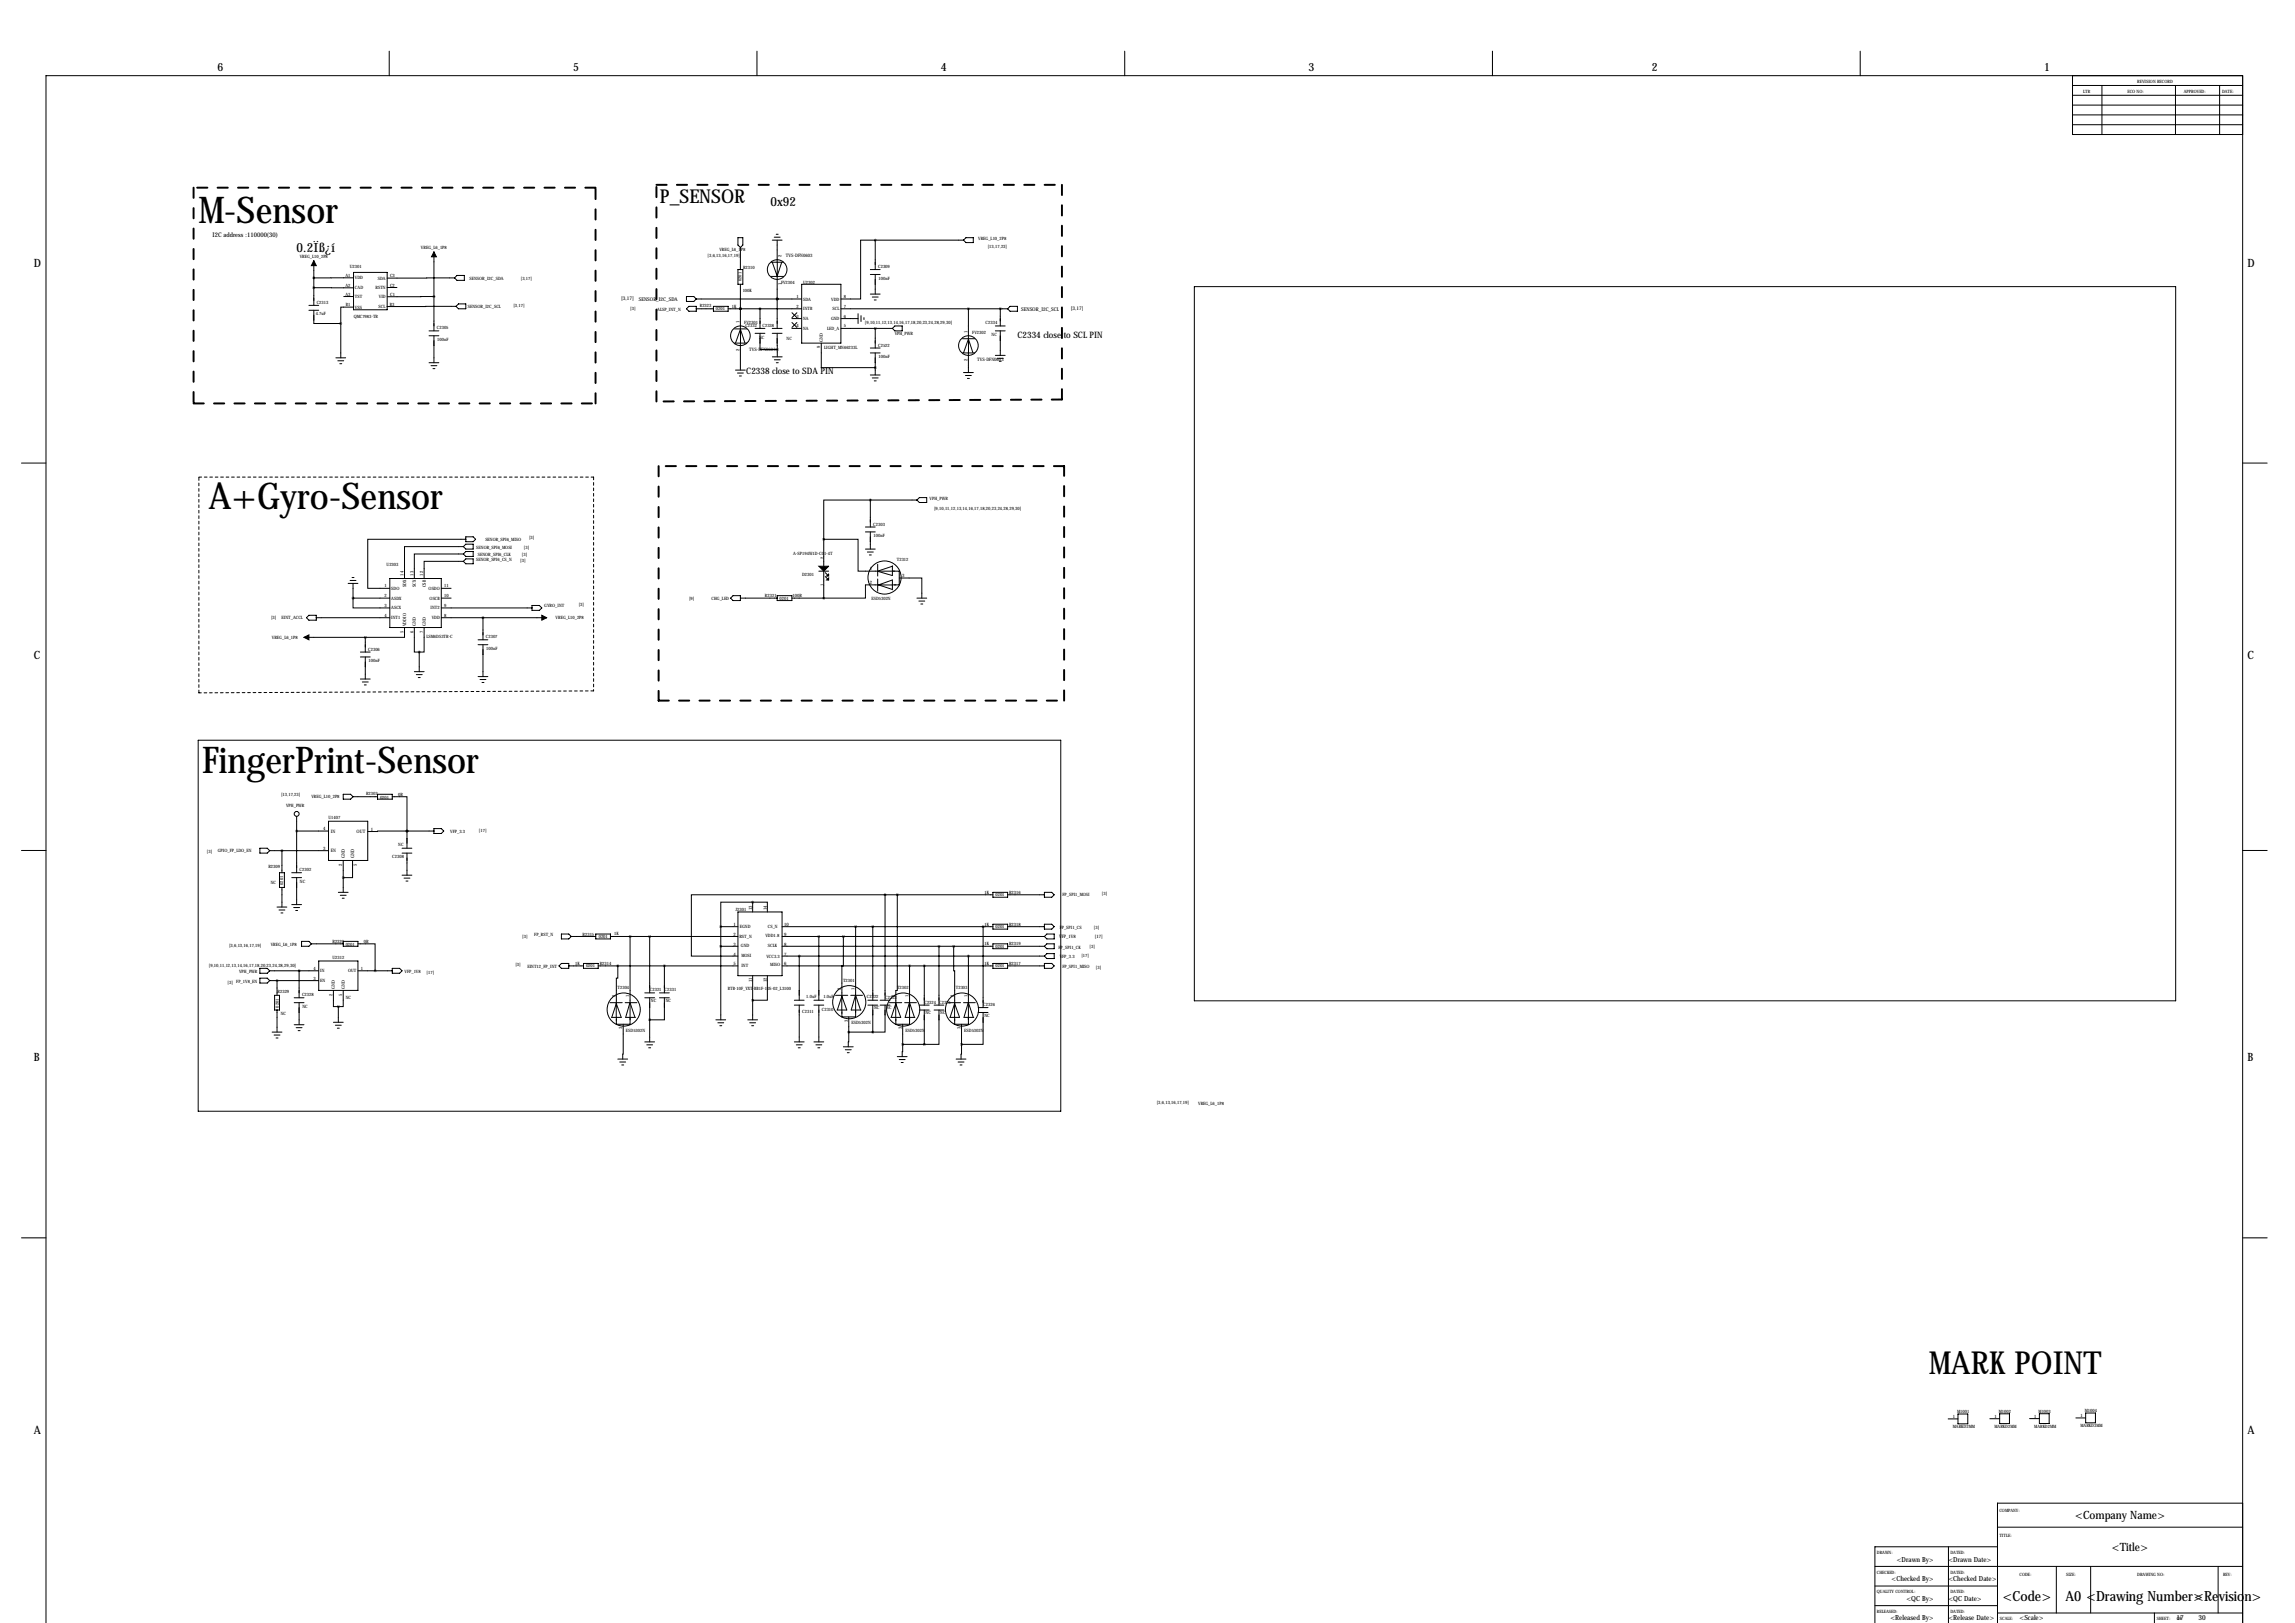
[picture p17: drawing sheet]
<svg xmlns="http://www.w3.org/2000/svg" width="1189mm" height="841mm" viewBox="0 0 1189 841" stroke-linecap="round" stroke-linejoin="round" font-family="sans-serif">
<defs><g id="words">
<g font-size="19.1">
<text x="103" y="115">M-Sensor</text>
<text x="108" y="264">A+Gyro-Sensor</text>
<text x="105" y="400">FingerPrint-Sensor</text>
</g>
<text font-size="16.5" x="999" y="712">MARK POINT</text>
<text font-size="9.9" x="342" y="105">P_SENSOR</text>
<g font-size="7.3">
<text x="1038" y="829">&lt;Code&gt;</text>
<text x="1070" y="829">A0 &lt;Drawing Number&gt;</text>
<text x="1137" y="829">&lt;Revision&gt;</text>
</g>
<g font-size="6.6">
<text x="399" y="107">0x92</text>
<text x="154" y="131">0.2Ïß¿í</text>
</g>
<g font-size="5.9">
<text x="113" y="37">6</text>
<text x="297" y="37">5</text>
<text x="487" y="37">4</text>
<text x="678" y="37">3</text>
<text x="856" y="37">2</text>
<text x="1059" y="37">1</text>
<text x="17" y="138">D</text>
<text x="1164" y="138">D</text>
<text x="17" y="341">C</text>
<text x="1164" y="341">C</text>
<text x="17" y="550">B</text>
<text x="1164" y="550">B</text>
<text x="17" y="743">A</text>
<text x="1164" y="743">A</text>
<text x="1075" y="787">&lt;Company Name&gt;</text>
<text x="1094" y="803">&lt;Title&gt;</text>
</g>
<g font-size="4.6">
<text x="527" y="175">C2334 close to SCL PIN</text>
<text x="387" y="194">C2338 close to SDA PIN</text>
</g>
<g font-size="3.6">
<text x="983" y="809">&lt;Drawn By&gt;</text>
<text x="1009" y="809">&lt;Drawn Date&gt;</text>
<text x="980" y="819">&lt;Checked By&gt;</text>
<text x="1009" y="819">&lt;Checked Date&gt;</text>
<text x="988" y="829">&lt;QC By&gt;</text>
<text x="1009" y="829">&lt;QC Date&gt;</text>
<text x="979" y="839">&lt;Released By&gt;</text>
<text x="1009" y="839">&lt;Release Date&gt;</text>
<text x="1046" y="839">&lt;Scale&gt;</text>
<text x="1127" y="839">17</text>
<text x="1139" y="839">30</text>
</g>
<text font-size="3.3" x="110" y="123">I2C address :110000(30)</text>
<g font-size="2.6">
<text x="322" y="155">[3,17]</text>
<text x="331" y="156">SENSOR_I2C_SDA</text>
<text x="529" y="161">SENSOR_I2C_SCL</text>
<text x="555" y="161">[3,17]</text>
</g>
<g font-size="2.4">
<text x="405" y="133" transform="rotate(-90 405 133)">2</text>
<text x="407" y="133">TVS-DFN0603</text>
<text x="405" y="147" transform="rotate(-90 405 147)">1</text>
<text x="383" y="167" transform="rotate(-90 383 167)">1</text>
<text x="501" y="172" transform="rotate(-90 501 172)">1</text>
<text x="383" y="182" transform="rotate(-90 383 182)">2</text>
<text x="388" y="182">TVS-DFN0603</text>
<text x="501" y="187" transform="rotate(-90 501 187)">2</text>
<text x="506" y="187">TVS-DFN0603</text>
<text x="451" y="295">1</text>
<text x="467" y="299">3</text>
<text x="451" y="302">2</text>
<text x="167" y="430">4</text>
<text x="171" y="431">IN</text>
<text x="185" y="432">OUT</text>
<text x="192" y="430">1</text>
<text x="167" y="440">3</text>
<text x="171" y="441">EN</text>
<text x="177" y="448" transform="rotate(-90 177 448)">2</text>
<text x="179" y="444" transform="rotate(-90 179 444)">GND</text>
<text x="183" y="444" transform="rotate(-90 183 444)">GND</text>
<text x="185" y="448" transform="rotate(-90 185 448)">5</text>
<text x="390" y="471" transform="rotate(-90 390 471)">13</text>
<text x="397" y="471" transform="rotate(-90 397 471)">14</text>
<text x="380" y="480">1</text>
<text x="406" y="480">10</text>
<text x="380" y="485">2</text>
<text x="406" y="485">9</text>
<text x="549" y="486">VFP_1V8</text>
<text x="567" y="486">[17]</text>
<text x="380" y="490">3</text>
<text x="406" y="490">8</text>
<text x="380" y="495">4</text>
<text x="406" y="495">7</text>
<text x="380" y="500">5</text>
<text x="406" y="500">6</text>
<text x="390" y="509" transform="rotate(-90 390 509)">11</text>
<text x="397" y="509" transform="rotate(-90 397 509)">12</text>
</g>
<g font-size="2.3">
<text x="1107" y="43">REVISION RECORD</text>
<text x="1079" y="48">LTR</text>
<text x="1102" y="48">ECO NO:</text>
<text x="1131" y="48">APPROVED:</text>
<text x="1151" y="48">DATE:</text>
<text x="507" y="124">VREG_L10_2P8</text>
<text x="218" y="129">VREG_L6_1P8</text>
<text x="373" y="130">VREG_L6_1P8</text>
<text x="512" y="129">[13,17,23]</text>
<text x="155" y="134">VREG_L10_2P8</text>
<text x="367" y="133">[3,6,13,16,17,19]</text>
<text x="179" y="143">A1</text>
<text x="181" y="139">U2301</text>
<text x="202" y="144">C3</text>
<text x="385" y="139">R2310</text>
<text x="455" y="139">C2309</text>
<text x="179" y="149">A2</text>
<text x="184" y="145">VDD</text>
<text x="184" y="150">CAD</text>
<text x="195" y="150">RSTN</text>
<text x="196" y="145">SDA</text>
<text x="202" y="148">C2</text>
<text x="243" y="145">SENSOR_I2C_SDA</text>
<text x="270" y="145">[3,17]</text>
<text x="384" y="146" transform="rotate(-90 384 146)">0201</text>
<text x="405" y="147">FV2304</text>
<text x="416" y="147">U2302</text>
<text x="455" y="145">100nF</text>
<text x="179" y="153">A3</text>
<text x="184" y="154">TST</text>
<text x="196" y="155">VID</text>
<text x="202" y="153">C1</text>
<text x="385" y="151">100K</text>
<text x="413" y="154">1</text>
<text x="416" y="156">SDA</text>
<text x="431" y="156">VDD</text>
<text x="437" y="154">8</text>
<text x="164" y="157">C2313</text>
<text x="179" y="159">B1</text>
<text x="184" y="160">VSS</text>
<text x="196" y="160">SCL</text>
<text x="202" y="158">B3</text>
<text x="242" y="159">SENSOR_I2C_SCL</text>
<text x="266" y="159">[3,17]</text>
<text x="326" y="161">[3]</text>
<text x="340" y="161">ALSP_INT_N</text>
<text x="363" y="159">R2323</text>
<text x="371" y="161">0201</text>
<text x="379" y="160">1K</text>
<text x="413" y="159">2</text>
<text x="416" y="161">INTB</text>
<text x="431" y="161">SCL</text>
<text x="437" y="159">7</text>
<text x="164" y="163">4.7uF</text>
<text x="183" y="164">QMC7983-TR</text>
<text x="386" y="168">FV2301</text>
<text x="413" y="165">3</text>
<text x="416" y="166">NA</text>
<text x="431" y="166">GND</text>
<text x="437" y="165">6</text>
<text x="448" y="168">[9,10,11,12,13,14,16,17,18,20,23,24,28,29,30]</text>
<text x="226" y="171">C2305</text>
<text x="386" y="169">C2332</text>
<text x="395" y="169">C2338</text>
<text x="413" y="170">4</text>
<text x="416" y="171">NA</text>
<text x="429" y="171">LED_A</text>
<text x="437" y="170">5</text>
<text x="463" y="174">VPH_PWR</text>
<text x="504" y="173">FV2302</text>
<text x="511" y="168">C2334</text>
<text x="227" y="177">100nF</text>
<text x="393" y="176">NC</text>
<text x="407" y="176">NC</text>
<text x="426" y="177" transform="rotate(-90 426 177)">GND</text>
<text x="455" y="180">C2522</text>
<text x="514" y="174">NC</text>
<text x="425" y="180" transform="rotate(-90 425 180)">9</text>
<text x="427" y="181">LIGHT_MN66233L</text>
<text x="455" y="185">100nF</text>
<text x="482" y="259">VPH_PWR</text>
<text x="484" y="264">[9,10,11,12,13,14,16,17,18,20,23,24,28,29,30]</text>
<text x="452" y="272">C2303</text>
<text x="251" y="280">SENOR_SPI6_MISO</text>
<text x="274" y="279">[3]</text>
<text x="453" y="278">100nF</text>
<text x="247" y="284">SENOR_SPI6_MOSI</text>
<text x="270" y="288">[3]</text>
<text x="271" y="285">[3]</text>
<text x="411" y="287">A-SP194W1D-C01-4T</text>
<text x="200" y="293">U2303</text>
<text x="247" y="291">SENOR_SPI6_CS_N</text>
<text x="248" y="288">SENOR_SPI6_CLK</text>
<text x="270" y="291">[3]</text>
<text x="427" y="289" transform="rotate(-90 427 289)">2</text>
<text x="465" y="291">T2312</text>
<text x="209" y="298" transform="rotate(-90 209 298)">14</text>
<text x="214" y="298" transform="rotate(-90 214 298)">13</text>
<text x="219" y="298" transform="rotate(-90 219 298)">12</text>
<text x="415" y="298">D2301</text>
<text x="199" y="304">1</text>
<text x="203" y="306">SDO</text>
<text x="210" y="304" transform="rotate(-90 210 304)">SDX</text>
<text x="215" y="304" transform="rotate(-90 215 304)">SCX</text>
<text x="221" y="304" transform="rotate(-90 221 304)">CSB</text>
<text x="222" y="306">OSDO</text>
<text x="230" y="304">11</text>
<text x="427" y="303" transform="rotate(-90 427 303)">1</text>
<text x="199" y="309">2</text>
<text x="203" y="311">ASDX</text>
<text x="223" y="311">OSCB</text>
<text x="230" y="309">10</text>
<text x="357" y="311">[9]</text>
<text x="369" y="311">CHG_LED</text>
<text x="396" y="309">R2321</text>
<text x="404" y="311">0201</text>
<text x="411" y="309">100R</text>
<text x="451" y="311">ESD5302N</text>
<text x="199" y="314">3</text>
<text x="203" y="316">ASCX</text>
<text x="223" y="316">INT2</text>
<text x="230" y="314">9</text>
<text x="282" y="315">GYRO_INT</text>
<text x="300" y="314">[3]</text>
<text x="140" y="320">[3]</text>
<text x="146" y="321">EINT_ACCL</text>
<text x="199" y="319">4</text>
<text x="203" y="321">INT1</text>
<text x="224" y="321">VDD</text>
<text x="230" y="319">8</text>
<text x="288" y="321">VREG_L10_2P8</text>
<text x="209" y="328" transform="rotate(-90 209 328)">5</text>
<text x="210" y="324" transform="rotate(-90 210 324)">VDDIO</text>
<text x="214" y="328" transform="rotate(-90 214 328)">6</text>
<text x="215" y="324" transform="rotate(-90 215 324)">GND</text>
<text x="219" y="328" transform="rotate(-90 219 328)">7</text>
<text x="221" y="324" transform="rotate(-90 221 324)">GND</text>
<text x="141" y="331">VREG_L6_1P8</text>
<text x="221" y="330">LSM6DS3TR-C</text>
<text x="252" y="331">C2307</text>
<text x="191" y="337">C2306</text>
<text x="252" y="337">100nF</text>
<text x="191" y="343">100nF</text>
<text x="146" y="412">[13,17,23]</text>
<text x="161" y="413">VREG_L10_2P8</text>
<text x="190" y="412">R2303</text>
<text x="197" y="414">0201</text>
<text x="206" y="412">0R</text>
<text x="148" y="418">VPH_PWR</text>
<text x="170" y="424">U1407</text>
<text x="233" y="431">VFP_3.3</text>
<text x="248" y="431">[17]</text>
<text x="107" y="442">[3]</text>
<text x="113" y="441">GPIO_FP_LDO_EN</text>
<text x="206" y="438">NC</text>
<text x="139" y="450">R2309</text>
<text x="203" y="444">C2308</text>
<text x="155" y="451">C2302</text>
<text x="140" y="458">NC</text>
<text x="147" y="458" transform="rotate(-90 147 458)">0201</text>
<text x="155" y="457">NC</text>
<text x="510" y="463">1K</text>
<text x="516" y="464">0201</text>
<text x="523" y="463">R2316</text>
<text x="550" y="464">FP_SPI1_MOSI</text>
<text x="571" y="464">[3]</text>
<text x="381" y="472">J2301</text>
<text x="510" y="479">1K</text>
<text x="523" y="480">R2318</text>
<text x="271" y="486">[3]</text>
<text x="277" y="485">FP_RST_N</text>
<text x="302" y="485">R2315</text>
<text x="310" y="486">0201</text>
<text x="318" y="485">1K</text>
<text x="383" y="481">EGND</text>
<text x="396" y="486">VDD1.8</text>
<text x="398" y="480">CS_N</text>
<text x="516" y="481">0201</text>
<text x="549" y="481">FP_SPI1_CS</text>
<text x="567" y="481">[3]</text>
<text x="119" y="490">[3,6,13,16,17,19]</text>
<text x="140" y="490">VREG_L6_1P8</text>
<text x="172" y="489">R2320</text>
<text x="179" y="490">0201</text>
<text x="188" y="488">0R</text>
<text x="383" y="486">RST_N</text>
<text x="384" y="490">GND</text>
<text x="398" y="490">SCLK</text>
<text x="510" y="490">1K</text>
<text x="516" y="491">0201</text>
<text x="523" y="490">R2319</text>
<text x="548" y="491">FP_SPI1_CK</text>
<text x="564" y="491">[3]</text>
<text x="172" y="497">U2312</text>
<text x="384" y="495">MOSI</text>
<text x="397" y="496">VCC3.3</text>
<text x="549" y="496">VFP_3.3</text>
<text x="560" y="496">[17]</text>
<text x="108" y="501">[9,10,11,12,13,14,16,17,18,20,23,24,28,29,30]</text>
<text x="162" y="502">4</text>
<text x="166" y="504">IN</text>
<text x="180" y="504">OUT</text>
<text x="187" y="502">1</text>
<text x="267" y="500">[3]</text>
<text x="273" y="501">EINT12_FP_INT</text>
<text x="298" y="500">1K</text>
<text x="304" y="501">0201</text>
<text x="311" y="500">R2314</text>
<text x="384" y="501">INT</text>
<text x="399" y="501">MISO</text>
<text x="510" y="500">1K</text>
<text x="516" y="501">0201</text>
<text x="523" y="500">R2317</text>
<text x="550" y="502">FP_SPI1_MISO</text>
<text x="568" y="502">[3]</text>
<text x="118" y="510">[3]</text>
<text x="122" y="509">FP_1V8_EN</text>
<text x="124" y="504">VPH_PWR</text>
<text x="162" y="507">3</text>
<text x="166" y="509">EN</text>
<text x="210" y="504">VFP_1V8</text>
<text x="221" y="504">[17]</text>
<text x="437" y="509">T2301</text>
<text x="144" y="514">R2329</text>
<text x="172" y="516" transform="rotate(-90 172 516)">2</text>
<text x="174" y="512" transform="rotate(-90 174 512)">GND</text>
<text x="177" y="516" transform="rotate(-90 177 516)">5</text>
<text x="179" y="512" transform="rotate(-90 179 512)">GND</text>
<text x="320" y="512">T2304</text>
<text x="337" y="514">C2321</text>
<text x="344" y="514">C2331</text>
<text x="377" y="513">BTB-10F_YXT-BB1F-10S-02_L3100</text>
<text x="436" y="513" transform="rotate(-90 436 513)">2</text>
<text x="443" y="513" transform="rotate(-90 443 513)">1</text>
<text x="465" y="512">T2302</text>
<text x="495" y="512">T2303</text>
<text x="145" y="522" transform="rotate(-90 145 522)">0201</text>
<text x="156" y="516">C2328</text>
<text x="157" y="522">NC</text>
<text x="179" y="518">NC</text>
<text x="319" y="517" transform="rotate(-90 319 517)">2</text>
<text x="326" y="517" transform="rotate(-90 326 517)">1</text>
<text x="337" y="519">NC</text>
<text x="345" y="519">NC</text>
<text x="418" y="517">1.0uF</text>
<text x="427" y="517">1.0uF</text>
<text x="449" y="517">C2322</text>
<text x="459" y="517">C2323</text>
<text x="464" y="517" transform="rotate(-90 464 517)">2</text>
<text x="471" y="517" transform="rotate(-90 471 517)">1</text>
<text x="479" y="520">C2324</text>
<text x="487" y="520">C2325</text>
<text x="494" y="517" transform="rotate(-90 494 517)">2</text>
<text x="501" y="517" transform="rotate(-90 501 517)">1</text>
<text x="509" y="521">C2326</text>
<text x="145" y="525">NC</text>
<text x="416" y="525">C2311</text>
<text x="426" y="524">C2310</text>
<text x="453" y="523">NC</text>
<text x="459" y="523">NC</text>
<text x="479" y="525">NC</text>
<text x="487" y="525">NC</text>
<text x="510" y="527">NC</text>
<text x="322" y="533" transform="rotate(-90 322 533)">3</text>
<text x="439" y="529" transform="rotate(-90 439 529)">3</text>
<text x="441" y="531">ESD5302N</text>
<text x="467" y="533" transform="rotate(-90 467 533)">3</text>
<text x="498" y="533" transform="rotate(-90 498 533)">3</text>
<text x="324" y="534">ESD5302N</text>
<text x="469" y="534">ESD5302N</text>
<text x="500" y="534">ESD5302N</text>
<text x="599" y="572">[3,6,13,16,17,19]</text>
<text x="621" y="572">VREG_L6_1P8</text>
<text x="1014" y="732">M1001</text>
<text x="1035" y="732">M1002</text>
<text x="1056" y="732">M1003</text>
<text x="1080" y="731">M1004</text>
<text x="1012" y="734">1</text>
<text x="1033" y="734">1</text>
<text x="1054" y="734">1</text>
<text x="1078" y="734">1</text>
<text x="1012" y="740">MARKD2MM</text>
<text x="1033" y="740">MARKD2MM</text>
<text x="1054" y="739">MARKD2MM</text>
<text x="1078" y="739">MARKD3MM</text>
<text x="1036" y="783">COMPANY:</text>
<text x="1036" y="796">TITLE:</text>
<text x="972" y="805">DRAWN:</text>
<text x="1010" y="805">DATED:</text>
<text x="972" y="815">CHECKED:</text>
<text x="1010" y="815">DATED:</text>
<text x="1046" y="816">CODE:</text>
<text x="1070" y="816">SIZE:</text>
<text x="1107" y="816">DRAWING NO:</text>
<text x="1152" y="816">REV:</text>
<text x="972" y="825">QUALITY CONTROL:</text>
<text x="1010" y="825">DATED:</text>
<text x="972" y="835">RELEASED:</text>
<text x="1010" y="835">DATED:</text>
<text x="1036" y="839">SCALE:</text>
<text x="1117" y="839">SHEET:</text>
<text x="1128" y="839">OF</text>
</g>
</g></defs>
<g fill="none" stroke="#000" stroke-width=".52">
<path d="M202 26v13M392 26v13M583 26v13M773 26v13M964 26v13M1074 39v31h88M1074 54h88M1074 44h88M1074 49h88M1074 60h88M1089 44v26M1127 44v26"/>
<path d="M1150 44v26M1074 65h88M163 135v23M225 130v41M382 140h3v7h-3zM382 123h3v4l-1 1-2-1zM384 128v12M400 136h6M400 136l3 7M400 124h5M401 123h3M402 121h1"/>
<path d="M403 124v46M405 136l-2 7M451 140h5M453 124h-7v31h-10M453 124v16M453 124h46M499 124l1-1h4v3h-4zM160 158h5M163 149h20M178 154h5M183 159h-6v9M183 144h-20"/>
<path d="M183 141h18v19h-18zM201 149h5M225 154h-24M235 144h-34M236 159h-36M237 143h4v2h-4l-2-1zM237 157h4v3h-4l-1-1zM356 154h3l2 1-2 1h-3zM357 159h4v2h-4l-1-1zM361 155h54M361 160h9M370 159h7v2h-7z"/>
<path d="M377 160h38M384 160h.1M384 147v45M394 160v10M400 143h6M403 155h.1M415 147h21v31h-21zM436 160h86M451 142h5M451 152h5M452 154h3M453 155h1"/>
<path d="M453 142v10M502 160v15l2 8M518 160v9M523 159h4v2h-4l-1-1zM619 148h508v370h-508zM160 161h5M163 161v7h14M177 168v17M222 171h5M222 174h5M225 174v14M380 178h7"/>
<path d="M380 170h7M383 170l3 8M384 170l-3 8M391 170h5M391 173h5M394 173v8h9M400 170h5M400 173h5M403 173v8M410 170h5M410 165h5M410 162l3 3"/>
<path d="M410 167l3 3M413 162l-3 3M413 167l-3 3M425 178v12h28M436 170h26M436 165h8M444 162v6M446 164v3M448 165v1M453 170v10M462 170l2-1h3v2h-3zM499 175h6"/>
<path d="M516 169h5M516 171h5M518 171v13M174 185h5M175 187h3M176 188h1M222 188h5M223 189h3M224 191h1M381 192h5M382 193h3M383 195h1"/>
<path d="M400 185h5M401 186h3M402 188h1M403 181v4M451 180h5M451 183h5M451 194h5M452 196h3M453 197h1M453 183v11M499 183h6M499 183l3-7v7"/>
<path d="M499 193h5M500 194h3M501 196h1M502 183v10M516 184h5M517 186h3M518 187h1M11 240h13M1162 240h12M451 259h-24v20M451 259v14M451 259h24"/>
<path d="M476 258h4v2h-4l-1-1zM241 279h-51v26h12M241 278h4l1 1-1 2h-4zM427 279h17v17h22v7h-18v7h-21M427 279v14M448 273h5M448 276h5M451 276v8M182 299h1M202 300h27v25h-27zM240 283h-30v17M240 287h-25v13"/>
<path d="M240 291h-20v9M240 291l1-2h4v3h-4zM241 282h4v2h-4l-1-1zM241 286h4v2h-4l-1-1zM424 296h5M427 296v14M427 297l2 1M427 299l2 1M448 284h5M449 286h3M450 287h1M455 292v6"/>
<path d="M455 300v6M462 293v5l-8-2M462 293l-7 3M466 299h12v11M159 320l1-1h4v2h-4zM164 320h38M180 302h5M181 301h3M183 310v5h19M183 310h19M183 302v8M229 305h5"/>
<path d="M229 310h5M229 315h47M229 320h54M250 320v11M276 314h3l2 1-2 1h-3zM378 310l2-1h4v2h-4zM384 310h19M403 309h7v2h-7zM410 310h17M462 305l-7-2 7-3v5M475 310h5M476 311h3"/>
<path d="M477 313h1M187 338h5M189 330v8M210 325v5h-53M215 325v13h2M217 338v10M220 325v13h-3M248 331h5M248 334h5M250 334v16M187 340h5M187 352h5"/>
<path d="M188 353h3M189 355h1M189 340v12M215 348h5M216 349h3M217 351h1M248 350h5M249 352h3M250 353h1M103 383h447v193h-447zM178 411h4l1 2-1 1h-4zM183 413h13"/>
<path d="M196 411h7v3h-7zM203 413h8v17M135 439h3l2 2-2 1h-3zM154 423v29M154 430h16M170 425h20v21h-20zM208 439h5M211 430h.1M211 430l-21 1M211 430v9M211 430h14M225 429h4l1 1-1 2h-4z"/>
<path d="M11 441h13M140 441h30M145 452h2v8h-2zM146 441v11M146 460v10M151 452h5M151 455h5M154 455v14M178 446v16M183 446v9h-5M208 442h5M208 453h5"/>
<path d="M209 455h3M210 456h1M211 442v11M1162 441h12M144 470h5M145 471h3M146 473h1M151 469h5M152 470h3M153 472h1M175 462h5M176 464h3"/>
<path d="M177 465h1M373 480h9M373 480v48M382 472h23v33h-23zM390 467h-17v13M390 467h8v5M390 467v5M405 480h104M443 480v47h-7v-4M452 480v38M458 463h-100v32h24M458 463h56"/>
<path d="M458 463v55M465 463v50h-1v18h7v-31M509 480v42M509 480h5M514 462h8v3h-8zM514 479h8v2h-8zM522 463h19M522 480h19M541 462h4l1 1-1 2h-4zM541 479h4l1 1-1 1h-4zM156 488h4l1 1-1 1h-4zM161 489h17"/>
<path d="M165 498h20v15h-20zM178 488h7v2h-7zM185 489h9v14M291 484h4l1 1-1 1h-4zM296 485h13M302 499h8v3h-8zM309 484h7v2h-7zM316 485h66M326 485v46h-7v-24h1v-7M337 485v29M373 490h9M405 490h109"/>
<path d="M405 485h136M405 495h136M414 495v23M424 485v33M437 485l-1 31-2 7M486 490v31M494 490l1 30-3 7M502 495v36h-7v-4M514 499h8v3h-8zM514 489h8v2h-8zM522 490h19M541 499h4l1 1-1 2h-4z"/>
<path d="M542 489h4v2h-4l-1-1zM542 484h4v2h-4l-1-1zM542 494h4v2h-4l-1-1zM135 502h3l2 1-2 1h-3zM135 507h3l2 1-2 1h-3zM140 503h25M140 508h25M142 516h3v7h-3zM144 508v8M152 519h5M152 517h5M155 503v14"/>
<path d="M155 519v12M173 513v8h2M178 513v8h-3M185 503h18M203 502h4l1 1-1 1h-4zM290 500l1-1h4v3h-4zM295 500h7M310 500h72M316 519h6M319 520l3 7h-5M319 520l-2 7M324 519h6"/>
<path d="M326 519l-2 8h5M326 519l3 8M334 514h5M334 517h5M337 517v23M342 514h5M342 517h5M344 500v14M344 517v11h-7M390 505v23M398 505v13h-8M405 500h109"/>
<path d="M411 518h6M422 518h5M433 516h6M441 516h6M443 515l-2 8h5M443 516l3 7M450 518h5M456 518h5M461 519h6M464 520l3 7h-5M464 520l-2 7M469 519h6"/>
<path d="M471 519l-2 8h5M471 519l3 8M479 500v21M491 519h7M499 519h6M502 519l-3 8h5M502 519l2 8M522 500h19M141 535h5M142 536h3M143 538h1M144 523v12"/>
<path d="M152 531h5M153 532h3M154 534h1M173 530h5M174 531h3M175 533h1M175 521v9M323 531v18M334 540h5M371 528h5M372 530h3M373 531h1"/>
<path d="M387 528h5M388 530h3M389 531h1M411 521h6M411 540h6M414 521v19M422 521h5M422 540h5M424 521v19M434 523h5l-3-7v7M440 535l-1 7M440 527v8"/>
<path d="M440 535h12M450 521h5M452 521v14M456 521h5M458 521v14h-6M468 531v10M476 523h5M476 521h5M479 523v18M484 523h5M484 521h5M486 523v18h-7"/>
<path d="M492 527h5l-3-7v7M498 531v10M507 522h5M507 524h5M509 524v17h-11M320 549h5M321 550h3M322 552h1M335 541h3M336 543h1M412 541h4M414 543h1"/>
<path d="M423 541h3M424 543h1M437 542h5M438 544h3M439 545h1M465 547h5M466 549h3M467 550h1M468 541l-1 6M468 541h11M495 549h5M496 550h3"/>
<path d="M497 552h1M498 541v8M11 641h13M1162 641h12M1009 735h5M1014 732h5v5h-5zM1031 735h5M1036 732h5v5h-5zM1051 735h5M1056 732h6v5h-6zM1075 734h5M1080 732h5v5h-5z"/>
<path d="M1162 779h-127v62M1035 791h127M971 811h191M1009 801v40M1035 801h-64v40M1065 811v24M1083 811v24M1149 811v24M971 822h64M971 832h64M1035 835h127M1116 835v6"/>
<path d="M24 841v-802h1138v802"/>
<circle cx="403" cy="140" r="5"/>
<circle cx="384" cy="174" r="5"/>
<circle cx="502" cy="179" r="5"/>
<circle cx="458" cy="299" r="9"/>
<circle cx="154" cy="422" r="1.3"/>
<circle cx="440" cy="519" r="9"/>
<circle cx="323" cy="523" r="9"/>
<circle cx="468" cy="523" r="9"/>
<circle cx="498" cy="523" r="9"/>
</g>
<path d="M100 97v112M309 97h-209M340 96h210M550 96v111M100 209h209M309 209v-112M340 208v-112M550 207l-210 1M341 241v122M551 241h-210M341 363h210M551 363v-122" fill="none" stroke="#000" stroke-width="1" stroke-dasharray="5.3 5.3"/>
<path d="M103 247h204M307 247v111M103 359v-112M307 358l-204 1" fill="none" stroke="#000" stroke-width=".52" stroke-dasharray="1.4 1.4"/>
<path d="M163 135l1 3h-3zM225 130l1 3h-2zM424 293h5l-2 3zM429 297v1h-1zM281 319l2 1-2 1zM428 300l1-1v1zM157 330l3-1v2z" fill="#000" stroke="#000" stroke-width=".52"/>
<path d="M176 168a.5 .5 0 0 0 1 0 .5 .5 0 0 0-1 0zM458 463a.5 .5 0 0 0 1 0 .5 .5 0 0 0-1 0zM143 508a.5 .5 0 0 0 1 0 .5 .5 0 0 0-1 0zM383 160a.5 .5 0 0 0 1 0 .5 .5 0 0 0-1 0zM383 160a.5 .5 0 0 0 1 0 .5 .5 0 0 0-1 0z" fill="#000" stroke="#000" stroke-width="1.3"/>
<use href="#words"/>
</svg>
